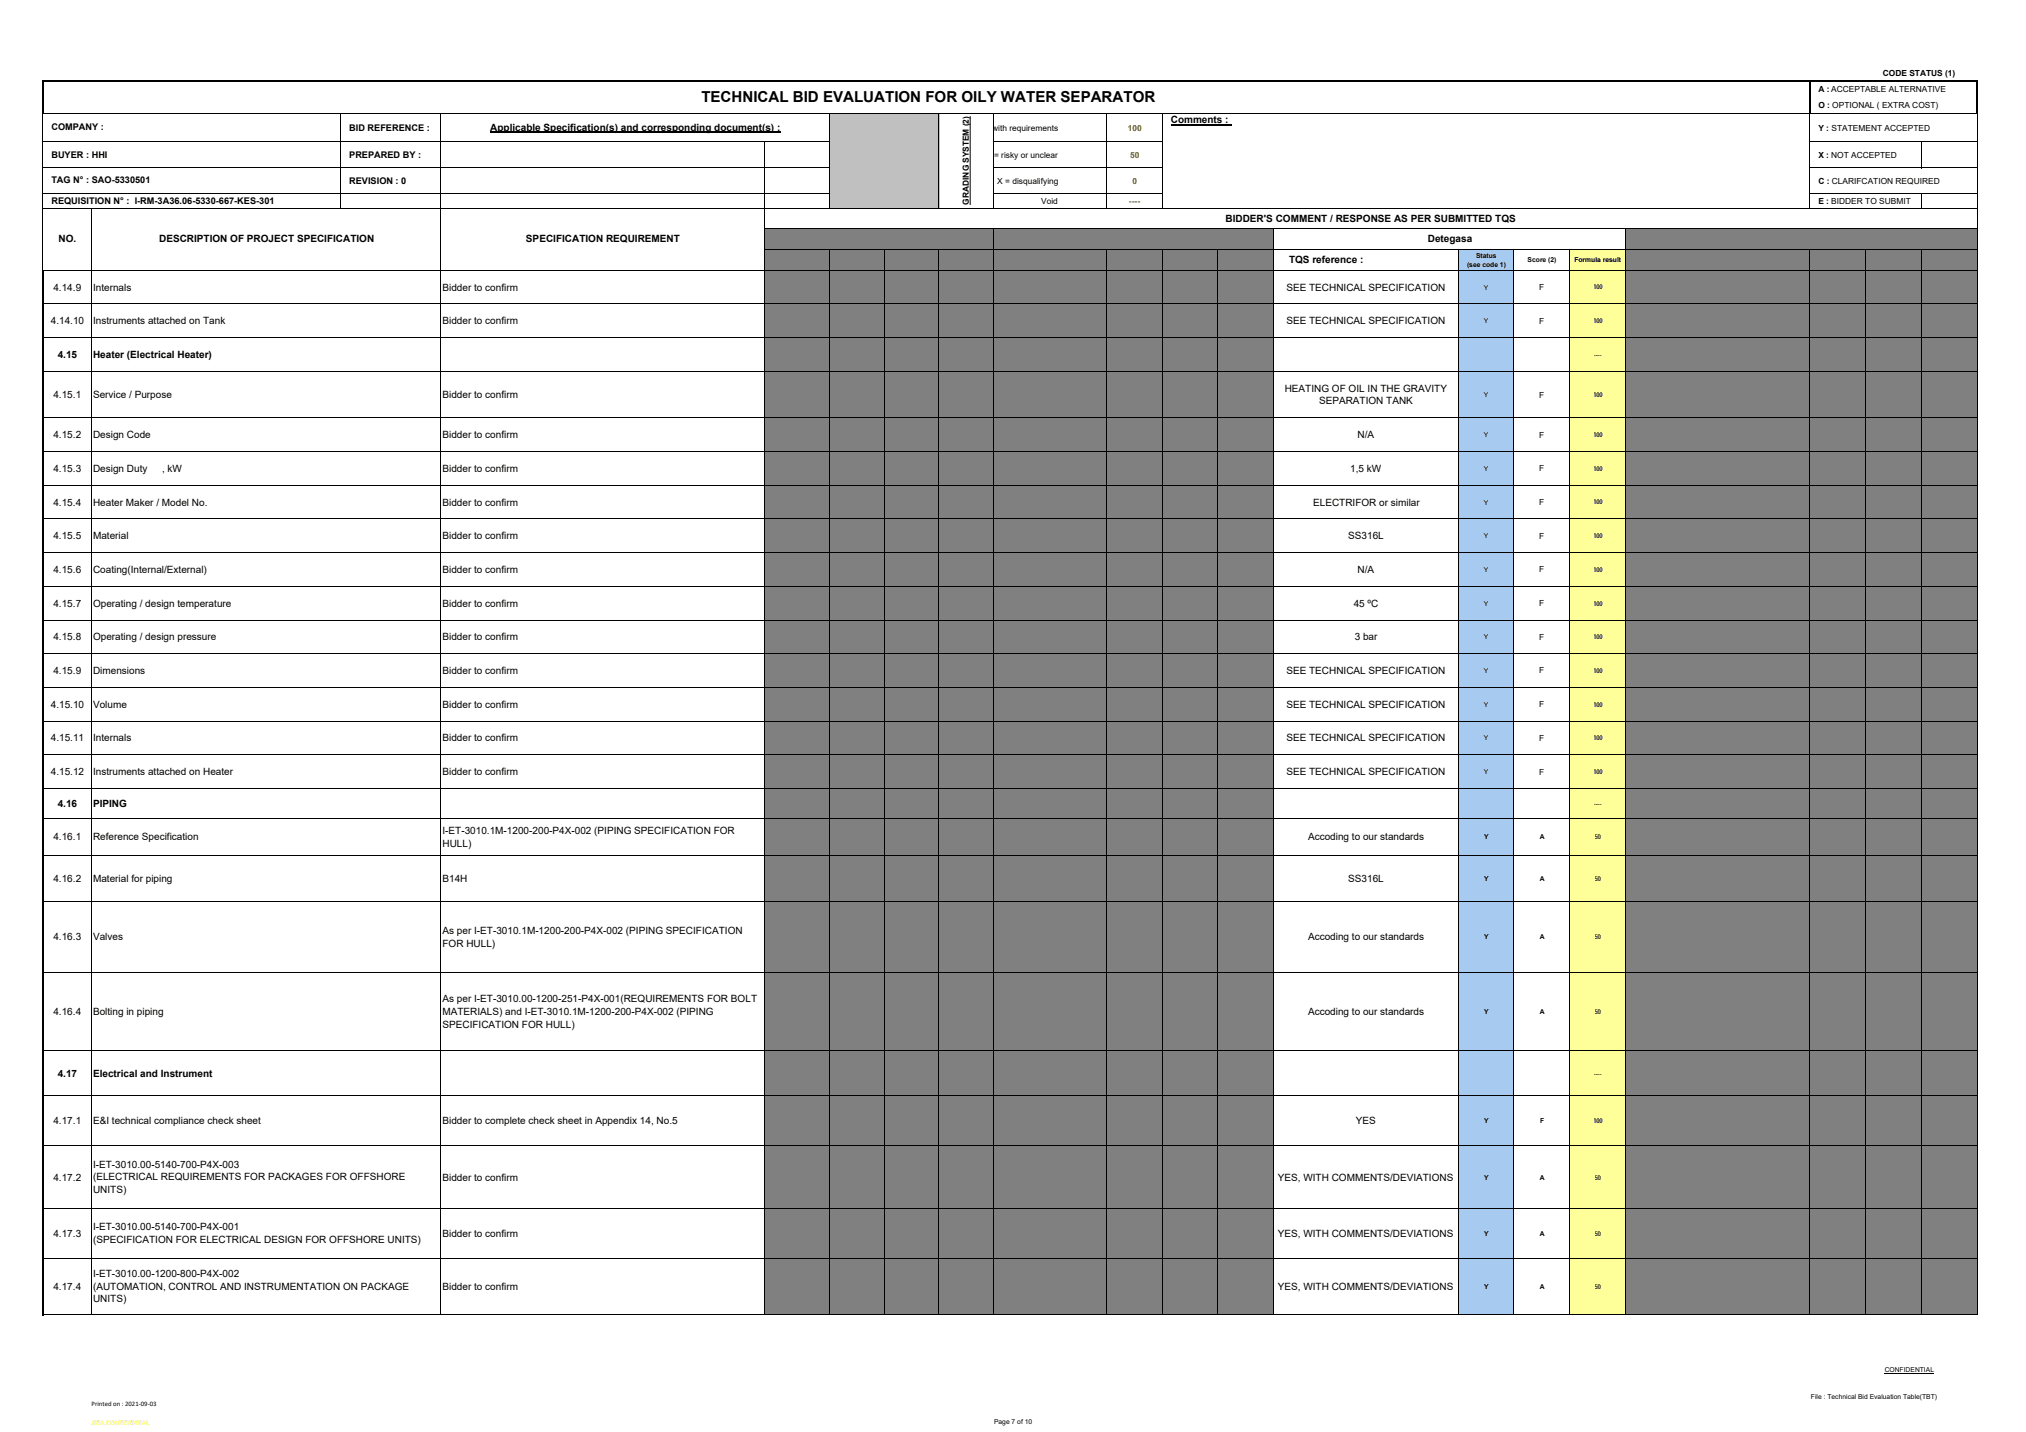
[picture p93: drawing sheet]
<svg xmlns="http://www.w3.org/2000/svg" width="420mm" height="297mm" viewBox="0 0 420 297" stroke-linecap="round" stroke-linejoin="round" font-family="sans-serif">
<defs><g id="words">
<text font-size="3.1" x="145.4" y="21.2">TECHNICAL BID EVALUATION FOR OILY WATER SEPARATOR</text>
<g font-size="2.1">
<text x="101.7" y="27.1">Applicable Specification(s) and corresponding document(s) :</text>
<text x="242.8" y="25.6">Comments :</text>
<text x="254.2" y="46">BIDDER'S COMMENT / RESPONSE AS PER SUBMITTED TQS</text>
<text x="12.1" y="50.3">NO.</text>
<text x="33" y="50.3">DESCRIPTION OF PROJECT SPECIFICATION</text>
<text x="109.1" y="50.3">SPECIFICATION REQUIREMENT</text>
<text x="296.1" y="50.3">Detegasa</text>
<text x="267.3" y="54.7">TQS reference :</text>
<text x="11.1" y="60.3">4.14.9</text>
<text x="19.3" y="60.3">Internals</text>
<text x="91.8" y="60.3">Bidder to confirm</text>
<text x="266.8" y="60.3">SEE TECHNICAL SPECIFICATION</text>
<text x="10.5" y="67.3">4.14.10</text>
<text x="19.3" y="67.3">Instruments attached on Tank</text>
<text x="91.8" y="67.3">Bidder to confirm</text>
<text x="266.8" y="67.3">SEE TECHNICAL SPECIFICATION</text>
<text x="12" y="74.3">4.15</text>
<text x="19.3" y="74.3">Heater (Electrical Heater)</text>
<text x="11.1" y="82.6">4.15.1</text>
<text x="19.3" y="82.6">Service / Purpose</text>
<text x="91.8" y="82.6">Bidder to confirm</text>
<text x="266.4" y="81.3">HEATING OF OIL IN THE GRAVITY</text>
<text x="273.5" y="83.9">SEPARATION TANK</text>
<text x="11.1" y="90.9">4.15.2</text>
<text x="19.3" y="90.9">Design Code</text>
<text x="91.8" y="90.9">Bidder to confirm</text>
<text x="281.5" y="90.9">N/A</text>
<text x="11.1" y="97.9">4.15.3</text>
<text x="19.3" y="97.9">Design Duty</text>
<text x="33.6" y="97.9">, kW</text>
<text x="91.8" y="97.9">Bidder to confirm</text>
<text x="280" y="97.9">1,5 kW</text>
<text x="11.1" y="104.9">4.15.4</text>
<text x="19.3" y="104.9">Heater Maker / Model No.</text>
<text x="91.8" y="104.9">Bidder to confirm</text>
<text x="272.3" y="104.9">ELECTRIFOR or similar</text>
<text x="11.1" y="111.9">4.15.5</text>
<text x="19.3" y="111.9">Material</text>
<text x="91.8" y="111.9">Bidder to confirm</text>
<text x="279.6" y="111.9">SS316L</text>
<text x="11.1" y="118.9">4.15.6</text>
<text x="19.3" y="118.9">Coating(Internal/External)</text>
<text x="91.8" y="118.9">Bidder to confirm</text>
<text x="281.5" y="118.9">N/A</text>
<text x="11.1" y="125.9">4.15.7</text>
<text x="19.3" y="125.9">Operating / design temperature</text>
<text x="91.8" y="125.9">Bidder to confirm</text>
<text x="280.7" y="125.9">45 ºC</text>
<text x="11.1" y="132.8">4.15.8</text>
<text x="19.3" y="132.8">Operating / design pressure</text>
<text x="91.8" y="132.8">Bidder to confirm</text>
<text x="281" y="132.8">3 bar</text>
<text x="11.1" y="139.8">4.15.9</text>
<text x="19.3" y="139.8">Dimensions</text>
<text x="91.8" y="139.8">Bidder to confirm</text>
<text x="266.8" y="139.8">SEE TECHNICAL SPECIFICATION</text>
<text x="10.5" y="146.8">4.15.10</text>
<text x="19.3" y="146.8">Volume</text>
<text x="91.8" y="146.8">Bidder to confirm</text>
<text x="266.8" y="146.8">SEE TECHNICAL SPECIFICATION</text>
<text x="10.5" y="153.8">4.15.11</text>
<text x="19.3" y="153.8">Internals</text>
<text x="91.8" y="153.8">Bidder to confirm</text>
<text x="266.8" y="153.8">SEE TECHNICAL SPECIFICATION</text>
<text x="10.5" y="160.8">4.15.12</text>
<text x="19.3" y="160.8">Instruments attached on Heater</text>
<text x="91.8" y="160.8">Bidder to confirm</text>
<text x="266.8" y="160.8">SEE TECHNICAL SPECIFICATION</text>
<text x="12" y="167.4">4.16</text>
<text x="19.3" y="167.4">PIPING</text>
<text x="91.8" y="173">I-ET-3010.1M-1200-200-P4X-002 (PIPING SPECIFICATION FOR</text>
<text x="11.1" y="174.3">4.16.1</text>
<text x="19.3" y="174.3">Reference Specification</text>
<text x="91.8" y="175.6">HULL)</text>
<text x="271.3" y="174.3">Accoding to our standards</text>
<text x="11.1" y="183">4.16.2</text>
<text x="19.3" y="183">Material for piping</text>
<text x="91.8" y="183">B14H</text>
<text x="279.6" y="183">SS316L</text>
<text x="11.1" y="195.1">4.16.3</text>
<text x="19.3" y="195.1">Valves</text>
<text x="91.8" y="193.8">As per I-ET-3010.1M-1200-200-P4X-002 (PIPING SPECIFICATION</text>
<text x="91.8" y="196.4">FOR HULL)</text>
<text x="271.3" y="195.1">Accoding to our standards</text>
<text x="91.8" y="207.9">As per I-ET-3010.00-1200-251-P4X-001(REQUIREMENTS FOR BOLT</text>
<text x="11.1" y="210.5">4.16.4</text>
<text x="19.3" y="210.5">Bolting in piping</text>
<text x="91.8" y="210.5">MATERIALS) and I-ET-3010.1M-1200-200-P4X-002 (PIPING</text>
<text x="91.8" y="213.1">SPECIFICATION FOR HULL)</text>
<text x="271.3" y="210.5">Accoding to our standards</text>
<text x="12" y="223.4">4.17</text>
<text x="19.3" y="223.4">Electrical and Instrument</text>
<text x="11.1" y="233.2">4.17.1</text>
<text x="19.3" y="233.2">E&amp;I technical compliance check sheet</text>
<text x="91.8" y="233.2">Bidder to complete check sheet in Appendix 14, No.5</text>
<text x="281.2" y="233.2">YES</text>
<text x="11.1" y="244.9">4.17.2</text>
<text x="19.3" y="242.2">I-ET-3010.00-5140-700-P4X-003</text>
<text x="19.3" y="244.9">(ELECTRICAL REQUIREMENTS FOR PACKAGES FOR OFFSHORE</text>
<text x="91.8" y="244.9">Bidder to confirm</text>
<text x="265" y="244.9">YES, WITH COMMENTS/DEVIATIONS</text>
<text x="19.3" y="247.5">UNITS)</text>
<text x="11.1" y="256.6">4.17.3</text>
<text x="19.3" y="255.2">I-ET-3010.00-5140-700-P4X-001</text>
<text x="19.3" y="257.8">(SPECIFICATION FOR ELECTRICAL DESIGN FOR OFFSHORE UNITS)</text>
<text x="91.8" y="256.6">Bidder to confirm</text>
<text x="265" y="256.6">YES, WITH COMMENTS/DEVIATIONS</text>
<text x="11.1" y="267.6">4.17.4</text>
<text x="19.3" y="264.9">I-ET-3010.00-1200-800-P4X-002</text>
<text x="19.3" y="267.5">(AUTOMATION, CONTROL AND INSTRUMENTATION ON PACKAGE</text>
<text x="91.8" y="267.6">Bidder to confirm</text>
<text x="265" y="267.6">YES, WITH COMMENTS/DEVIATIONS</text>
<text x="19.3" y="270.2">UNITS)</text>
</g>
<g font-size="1.9">
<text x="10.7" y="27.1">COMPANY :</text>
<text x="72.4" y="27.1">BID REFERENCE :</text>
<text x="10.7" y="32.7">BUYER : HHI</text>
<text x="72.4" y="32.8">PREPARED BY :</text>
<text x="10.7" y="38.1">TAG N° : SAO-5330501</text>
<text x="72.4" y="38.1">REVISION : 0</text>
<text x="10.7" y="42.2">REQUISITION N° : I-RM-3A36.06-5330-667-KES-301</text>
</g>
<g font-size="1.7">
<text x="390.5" y="15.7">CODE STATUS (1)</text>
<text x="377.1" y="19.1">A : ACCEPTABLE ALTERNATIVE</text>
<text x="377.1" y="22.4">O : OPTIONAL ( EXTRA COST)</text>
<text x="205.8" y="27.1">with requirements</text>
<text x="377.1" y="27.1">Y : STATEMENT ACCEPTED</text>
<text x="206.1" y="32.8">= risky or unclear</text>
<text x="377.1" y="32.8">X : NOT ACCEPTED</text>
<text x="206.8" y="38.1">X = disqualifying</text>
<text x="377.1" y="38.1">C : CLARIFCATION REQUIRED</text>
<text x="200.9" y="42.5" transform="rotate(-90 200.9 42.5)">GRADING SYSTEM (2)</text>
<text x="215.9" y="42.3">Void</text>
<text x="377.1" y="42.3">E : BIDDER TO SUBMIT</text>
<text x="319.2" y="60.2">F</text>
<text x="319.2" y="67.1">F</text>
<text x="319.2" y="82.5">F</text>
<text x="319.2" y="90.8">F</text>
<text x="319.2" y="97.8">F</text>
<text x="319.2" y="104.8">F</text>
<text x="319.2" y="111.8">F</text>
<text x="319.2" y="118.7">F</text>
<text x="319.2" y="125.7">F</text>
<text x="319.2" y="132.7">F</text>
<text x="319.2" y="139.7">F</text>
<text x="319.2" y="146.7">F</text>
<text x="319.2" y="153.7">F</text>
<text x="319.2" y="160.7">F</text>
</g>
<g font-size="1.7" fill="#f00">
<text x="233.9" y="27.1">100</text>
<text x="234.3" y="32.8">50</text>
<text x="234.9" y="38.1">0</text>
<text x="234.1" y="42.3">----</text>
</g>
<g font-size="1.4">
<text x="306.1" y="53.5">Status</text>
<text x="304.2" y="55.3">(see code 1)</text>
<text x="316.8" y="54.4">Score (2)</text>
<text x="326.5" y="54.4">Formula result</text>
<text x="307.8" y="60.1">Y</text>
<text x="330.4" y="60">100</text>
<text x="307.8" y="67.1">Y</text>
<text x="330.4" y="67">100</text>
<text x="330.6" y="74">----</text>
<text x="307.8" y="82.4">Y</text>
<text x="330.4" y="82.3">100</text>
<text x="307.8" y="90.7">Y</text>
<text x="330.4" y="90.7">100</text>
<text x="307.8" y="97.7">Y</text>
<text x="330.4" y="97.7">100</text>
<text x="307.8" y="104.7">Y</text>
<text x="330.4" y="104.6">100</text>
<text x="307.8" y="111.7">Y</text>
<text x="330.4" y="111.6">100</text>
<text x="307.8" y="118.7">Y</text>
<text x="330.4" y="118.6">100</text>
<text x="307.8" y="125.6">Y</text>
<text x="330.4" y="125.6">100</text>
<text x="307.8" y="132.6">Y</text>
<text x="330.4" y="132.6">100</text>
<text x="307.8" y="139.6">Y</text>
<text x="330.4" y="139.6">100</text>
<text x="307.8" y="146.6">Y</text>
<text x="330.4" y="146.6">100</text>
<text x="307.8" y="153.6">Y</text>
<text x="330.4" y="153.5">100</text>
<text x="307.8" y="160.6">Y</text>
<text x="330.4" y="160.5">100</text>
<text x="330.6" y="167.1">----</text>
<text x="307.8" y="174.1">Y</text>
<text x="319.4" y="174.1">A</text>
<text x="330.7" y="174.1">50</text>
<text x="307.8" y="182.8">Y</text>
<text x="319.4" y="182.8">A</text>
<text x="330.7" y="182.8">50</text>
<text x="307.8" y="194.9">Y</text>
<text x="319.4" y="194.9">A</text>
<text x="330.7" y="194.8">50</text>
<text x="307.8" y="210.3">Y</text>
<text x="319.4" y="210.3">A</text>
<text x="330.7" y="210.3">50</text>
<text x="330.6" y="223.1">----</text>
<text x="307.8" y="233">Y</text>
<text x="319.4" y="233">F</text>
<text x="330.4" y="233">100</text>
<text x="307.8" y="244.7">Y</text>
<text x="319.4" y="244.7">A</text>
<text x="330.7" y="244.7">50</text>
<text x="307.8" y="256.3">Y</text>
<text x="319.4" y="256.3">A</text>
<text x="330.7" y="256.3">50</text>
<text x="307.8" y="267.4">Y</text>
<text x="319.4" y="267.4">A</text>
<text x="330.7" y="267.4">50</text>
<text x="390.9" y="284.7">CONFIDENTIAL</text>
<text x="19" y="291.5">Printed on : 2021‐09‐03</text>
<text x="375.6" y="290.2">File : Technical Bid Evaluation Table(TBT)</text>
<text x="206.2" y="295.4">Page 7 of 10</text>
</g>
<text font-size="1.2" fill="#f59b00" x="19.1" y="295.7">GEA CONFIDENTIAL</text>
</g></defs>
<path d="M171.9 23.5h22.9v19.8h-22.9z" fill="#c0c0c0"/>
<g fill="#808080">
<path d="M158.4 47.5h105.8v4.3h-105.8z"/>
<path d="M337.1 47.5h73v4.3h-73z"/>
<path d="M158.4 51.8h105.8v4.3h-105.8z"/>
</g>
<path d="M302.4 51.8h11.6v4.3h-11.6z" fill="#a6caf0"/>
<path d="M325.5 51.8h11.6v4.3h-11.6z" fill="#ffff9a"/>
<path d="M337.1 51.8h73v4.3h-73z" fill="#808080"/>
<g fill="none" stroke="#000" stroke-width=".21">
<path d="M8.9 23.6v32.5M9 29.4h163M9 34.8h163M9 23.5h366.2M70.6 23.6v19.7M91.4 23.6v32.5M101.7 27.5h60.1M158.4 29.5v26.6M171.9 23.6v19.7M194.7 23.6v19.7M201.2 24.2v18.3M206.1 23.6v19.7"/>
<path d="M206.2 29.4h34.9M206.2 34.8h34.9M229.5 23.6v19.7M241 23.6v19.7M242.8 25.9h12.5M375.4 23.6v19.7M375.4 29.4h34.7M375.4 34.8h34.7M375.5 23.5h34.4M398.5 29.5v5.4M410 23.6v32.5M9 40.1h163"/>
<path d="M9 43.2h401.1M9 56h401.1M18.9 43.3v12.8M158.5 47.5h251.6M158.5 51.8h251.6M171.9 51.9v4.2M183.3 51.9v4.2M194.7 51.9v4.2M206.1 47.6v8.5M206.2 40.1h34.9M229.5 51.9v4.2M241 51.9v4.2"/>
<path d="M252.6 51.9v4.2M264.1 47.6v8.5M302.4 51.9v4.2M314 51.9v4.2M325.5 51.9v4.2M337.1 47.6v8.5M375.4 51.9v4.2M375.4 40.1h34.7M386.9 51.9v4.2M398.5 40.2v3.1M398.5 51.9v4.2"/>
</g>
<path d="M8.9 16.6v7M9 16.8h401.2M375.4 17v6.6M410 17v6.6" fill="none" stroke="#000" stroke-width=".34"/>
<path d="M18.9 56.1h139.6v107.5h-139.6z" fill="#fff"/>
<path d="M158.4 56.1h105.8v107.5h-105.8z" fill="#808080"/>
<path d="M302.4 56.1h11.6v107.5h-11.6z" fill="#a6caf0"/>
<path d="M314 56.1h11.6v107.5h-11.6z" fill="#fff"/>
<path d="M325.5 56.1h11.6v107.5h-11.6z" fill="#ffff9a"/>
<g fill="#808080">
<path d="M337.1 56.1h73v107.5h-73z"/>
<path d="M158.4 163.5h105.8v6.3h-105.8z"/>
</g>
<path d="M302.4 163.5h11.6v6.3h-11.6z" fill="#a6caf0"/>
<path d="M314 163.5h11.6v6.3h-11.6z" fill="#fff"/>
<path d="M325.5 163.5h11.6v6.3h-11.6z" fill="#ffff9a"/>
<g fill="#808080">
<path d="M337.1 163.5h73v6.3h-73z"/>
<path d="M158.4 169.7h105.8v7.8h-105.8z"/>
</g>
<path d="M302.4 169.7h11.6v7.8h-11.6z" fill="#a6caf0"/>
<path d="M314 169.7h11.6v7.8h-11.6z" fill="#fff"/>
<path d="M325.5 169.7h11.6v7.8h-11.6z" fill="#ffff9a"/>
<g fill="#808080">
<path d="M337.1 169.7h73v7.8h-73z"/>
<path d="M158.4 177.5h105.8v9.6h-105.8z"/>
</g>
<path d="M302.4 177.5h11.6v9.6h-11.6z" fill="#a6caf0"/>
<path d="M314 177.5h11.6v9.6h-11.6z" fill="#fff"/>
<path d="M325.5 177.5h11.6v9.6h-11.6z" fill="#ffff9a"/>
<g fill="#808080">
<path d="M337.1 177.5h73v9.6h-73z"/>
<path d="M158.4 187h105.8v14.7h-105.8z"/>
</g>
<path d="M302.4 187h11.6v14.7h-11.6z" fill="#a6caf0"/>
<path d="M314 187h11.6v14.7h-11.6z" fill="#fff"/>
<path d="M325.5 187h11.6v14.7h-11.6z" fill="#ffff9a"/>
<g fill="#808080">
<path d="M337.1 187h73v14.7h-73z"/>
<path d="M158.4 201.6h105.8v16.4h-105.8z"/>
</g>
<path d="M302.4 201.6h11.6v16.4h-11.6z" fill="#a6caf0"/>
<path d="M314 201.6h11.6v16.4h-11.6z" fill="#fff"/>
<path d="M325.5 201.6h11.6v16.4h-11.6z" fill="#ffff9a"/>
<g fill="#808080">
<path d="M337.1 201.6h73v16.4h-73z"/>
<path d="M158.4 217.9h105.8v9.4h-105.8z"/>
</g>
<path d="M302.4 217.9h11.6v9.4h-11.6z" fill="#a6caf0"/>
<path d="M314 217.9h11.6v9.4h-11.6z" fill="#fff"/>
<path d="M325.5 217.9h11.6v9.4h-11.6z" fill="#ffff9a"/>
<g fill="#808080">
<path d="M337.1 217.9h73v9.4h-73z"/>
<path d="M158.4 227.2h105.8v10.5h-105.8z"/>
</g>
<path d="M302.4 227.2h11.6v10.5h-11.6z" fill="#a6caf0"/>
<path d="M314 227.2h11.6v10.5h-11.6z" fill="#fff"/>
<path d="M325.5 227.2h11.6v10.5h-11.6z" fill="#ffff9a"/>
<g fill="#808080">
<path d="M337.1 227.2h73v10.5h-73z"/>
<path d="M158.4 237.7h105.8v13h-105.8z"/>
</g>
<path d="M302.4 237.7h11.6v13h-11.6z" fill="#a6caf0"/>
<path d="M314 237.7h11.6v13h-11.6z" fill="#fff"/>
<path d="M325.5 237.7h11.6v13h-11.6z" fill="#ffff9a"/>
<g fill="#808080">
<path d="M337.1 237.7h73v13h-73z"/>
<path d="M158.4 250.7h105.8v10.3h-105.8z"/>
</g>
<path d="M302.4 250.7h11.6v10.3h-11.6z" fill="#a6caf0"/>
<path d="M314 250.7h11.6v10.3h-11.6z" fill="#fff"/>
<path d="M325.5 250.7h11.6v10.3h-11.6z" fill="#ffff9a"/>
<g fill="#808080">
<path d="M337.1 250.7h73v10.3h-73z"/>
<path d="M158.4 261h105.8v11.8h-105.8z"/>
</g>
<path d="M302.4 261h11.6v11.8h-11.6z" fill="#a6caf0"/>
<path d="M314 261h11.6v11.8h-11.6z" fill="#fff"/>
<path d="M325.5 261h11.6v11.8h-11.6z" fill="#ffff9a"/>
<path d="M337.1 261h73v11.8h-73z" fill="#808080"/>
<path d="M8.9 56v216.8" fill="none" stroke="#000" stroke-width=".34"/>
<g fill="none" stroke="#000" stroke-width=".21">
<path d="M9 56h401.1M18.9 56.1v216.7M91.4 56.1v216.7M158.4 56.1v216.7M171.9 56.1v216.7M183.3 56.1v216.7M194.7 56.1v216.7M206.1 56.1v216.7M229.5 56.1v216.7M241 56.1v216.7M252.6 56.1v216.7M264.1 56.1v216.7"/>
<path d="M302.4 56.1v216.7M314 56.1v216.7M325.5 56.1v216.7M337.1 56.1v216.7M375.4 56.1v216.7M386.9 56.1v216.7M398.5 56.1v216.7M410 56.1v216.7M9 63h401.1M9 70h401.1M9 77h401.1M9 86.7h401.1"/>
<path d="M9 93.7h401.1M9 100.7h401.1M9 107.7h401.1M9 114.6h401.1M9 121.6h401.1M9 128.6h401.1M9 135.6h401.1M9 142.6h401.1M9 149.6h401.1M9 156.5h401.1M9 163.5h401.1M9 169.7h401.1"/>
<path d="M9 177.5h401.1M9 187h401.1M9 201.6h401.1M9 217.9h401.1M9 227.2h401.1M9 237.7h401.1M9 250.7h401.1M9 261h401.1M9 272.8h401.1M390.9 284.9h10.2"/>
</g>
<use href="#words"/>
</svg>
